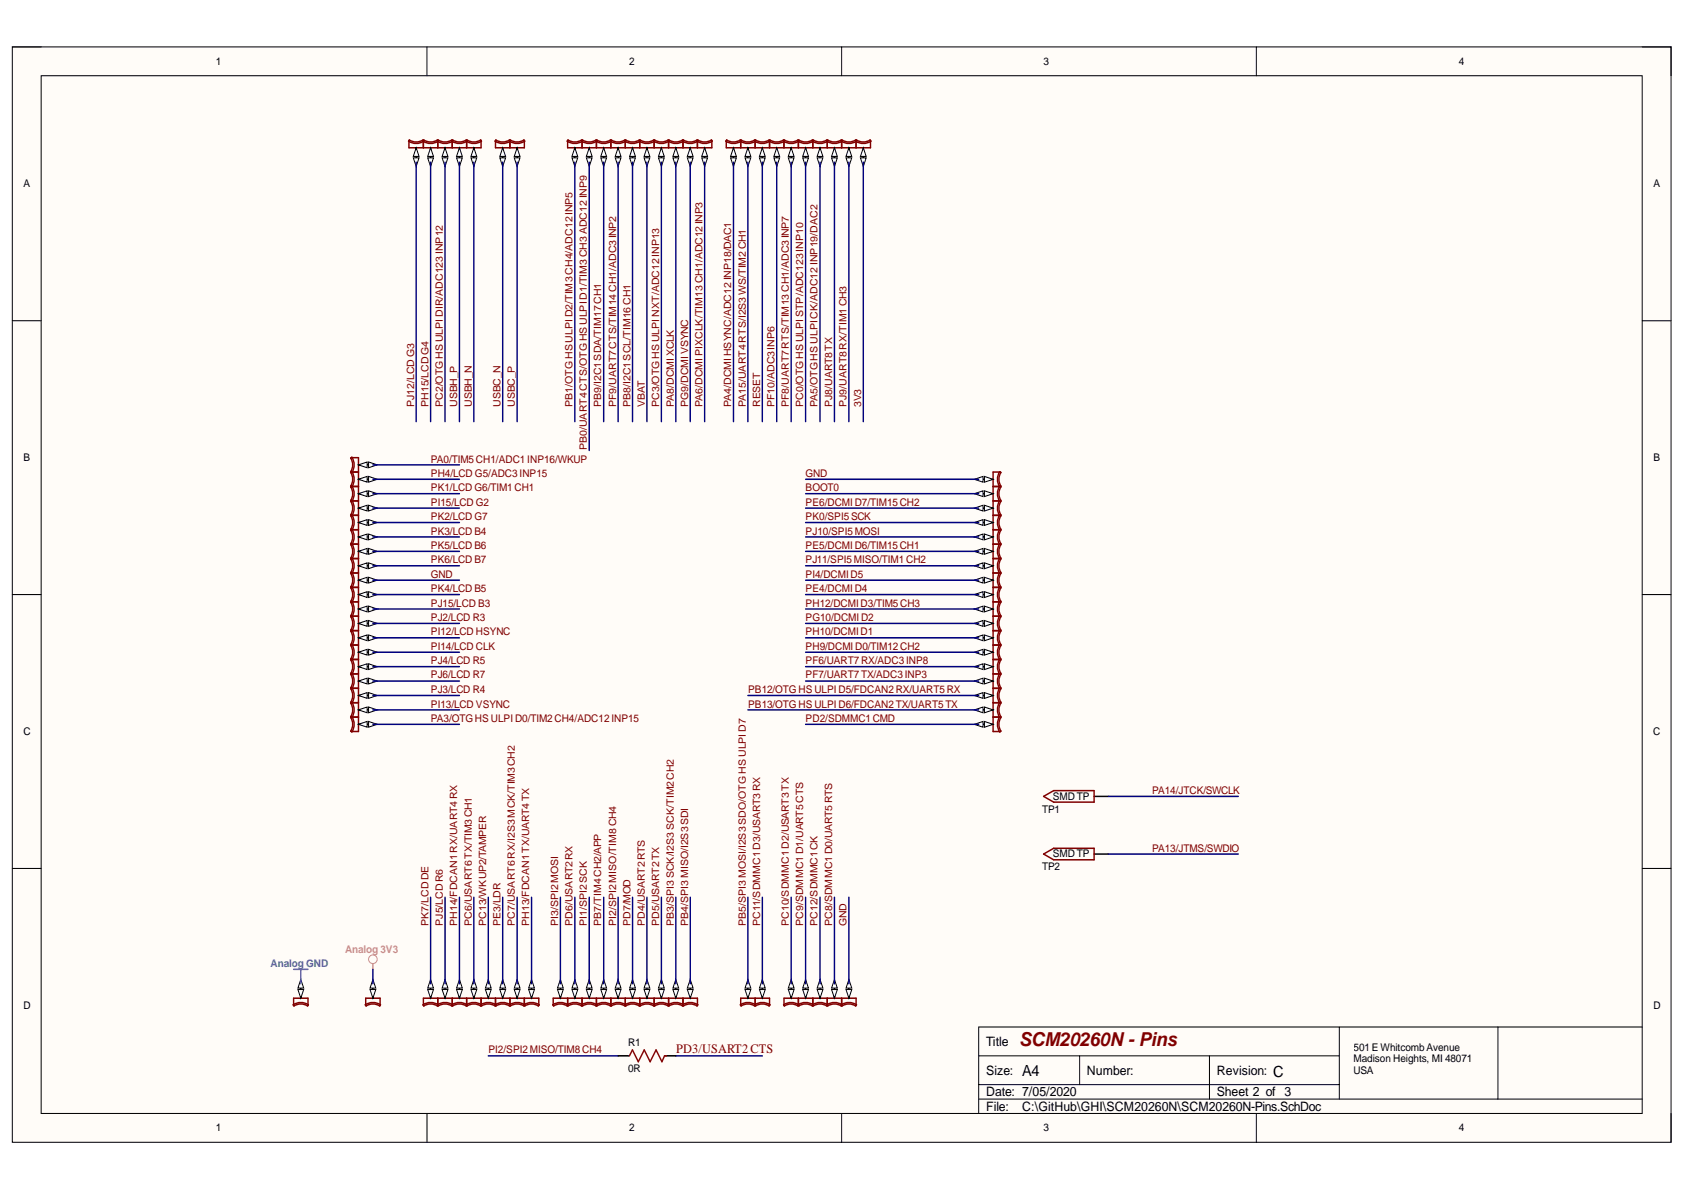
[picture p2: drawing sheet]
<svg xmlns="http://www.w3.org/2000/svg" width="297mm" height="210mm" viewBox="0 0 297 210" stroke-linecap="round" stroke-linejoin="round" font-family="sans-serif">
<defs><g id="words">
<text font-size="3.4" fill="#800000" x="179.7" y="184.3">SCM20260N - Pins</text>
<g font-size="2.7">
<text x="180.2" y="189.6">A4</text>
<text x="224.4" y="189.8">C</text>
</g>
<text font-size="2.3" fill="#800000" x="119.2" y="185.6">PD3/USART2 CTS</text>
<g font-size="2.3">
<text x="173.8" y="184.3">Title</text>
<text x="173.8" y="189.4">Size:</text>
<text x="191.6" y="189.4">Number:</text>
<text x="214.5" y="189.4">Revision:</text>
<text x="173.8" y="193.2">Date: 7/05/2020</text>
<text x="173.8" y="195.7">File:</text>
<text x="180.2" y="195.7">C:\GitHub\GHI\SCM20260N\SCM20260N-Pins.SchDoc</text>
<text x="214.5" y="193.2">Sheet 2 of 3</text>
</g>
<g font-size="1.9">
<text x="38.1" y="11.4">1</text>
<text x="110.9" y="11.4">2</text>
<text x="184" y="11.4">3</text>
<text x="257.1" y="11.4">4</text>
<text x="4.1" y="33">A</text>
<text x="291.5" y="33">A</text>
<text x="4.1" y="81.3">B</text>
<text x="291.5" y="81.3">B</text>
<text x="4.1" y="129.5">C</text>
<text x="291.4" y="129.5">C</text>
<text x="183.7" y="143.2">TP1</text>
<text x="185.6" y="141">SMD TP</text>
<text x="183.7" y="153.4">TP2</text>
<text x="185.6" y="151.1">SMD TP</text>
<text x="4.1" y="177.8">D</text>
<text x="291.5" y="177.8">D</text>
<text x="110.7" y="184.4">R1</text>
<text x="238.6" y="185.2">501E WhitcombAvenue</text>
<text x="110.7" y="189">0R</text>
<text x="238.6" y="187.2">Madison Heights, MI 48071</text>
<text x="238.6" y="189.2">USA</text>
<text x="38.1" y="199.4">1</text>
<text x="110.9" y="199.4">2</text>
<text x="184" y="199.4">3</text>
<text x="257.1" y="199.4">4</text>
</g>
<g font-size="1.9" fill="#800000">
<text x="76" y="81.5">PA0/TIM5CH1/ADC1 INP16/WKUP</text>
<text x="76" y="84.1">PH4/LCD G5/ADC3 INP15</text>
<text x="76" y="86.6">PK1/LCD G6/TIM1CH1</text>
<text x="76" y="89.2">PI15/LCD G2</text>
<text x="142" y="89.2">PE6/DCMID7/TIM15CH2</text>
<text x="142" y="86.6">BOOT0</text>
<text x="142" y="84.1">GND</text>
<text x="76" y="91.7">PK2/LCD G7</text>
<text x="76" y="94.2">PK3/LCD B4</text>
<text x="142" y="94.2">PJ10/SPI5MOSI</text>
<text x="142" y="91.7">PK0/SPI5SCK</text>
<text x="76" y="96.8">PK5/LCD B6</text>
<text x="76" y="99.3">PK6/LCD B7</text>
<text x="76" y="101.8">GND</text>
<text x="142" y="101.8">PI4/DCMID5</text>
<text x="142" y="99.3">PJ11/SPI5MISO/TIM1CH2</text>
<text x="142" y="96.8">PE5/DCMID6/TIM15CH1</text>
<text x="76" y="104.4">PK4/LCD B5</text>
<text x="76" y="106.9">PJ15/LCD B3</text>
<text x="142" y="106.9">PH12/DCMID3/TIM5CH3</text>
<text x="142" y="104.4">PE4/DCMID4</text>
<text x="76" y="109.4">PJ2/LCD R3</text>
<text x="76" y="112">PI12/LCD HSYNC</text>
<text x="142" y="112">PH10/DCMID1</text>
<text x="142" y="109.4">PG10/DCMID2</text>
<text x="76" y="114.5">PI14/LCD CLK</text>
<text x="76" y="117">PJ4/LCD R5</text>
<text x="76" y="119.6">PJ6/LCD R7</text>
<text x="142" y="119.6">PF7/UART7TX/ADC3 INP3</text>
<text x="142" y="117">PF6/UART7RX/ADC3 INP8</text>
<text x="142" y="114.5">PH9/DCMID0/TIM12CH2</text>
<text x="76" y="122.1">PJ3/LCD R4</text>
<text x="76" y="124.7">PI13/LCD VSYNC</text>
<text x="131.9" y="124.7">PB13/OTGHS ULPID6/FDCAN2TX/UART5TX</text>
<text x="131.9" y="122.1">PB12/OTGHS ULPID5/FDCAN2RX/UART5RX</text>
<text x="76" y="127.3">PA3/OTGHS ULPID0/TIM2CH4/ADC12INP15</text>
<text x="142" y="127.3">PD2/SDMMC1CMD</text>
<text x="203.1" y="139.9">PA14/JTCK/SWCLK</text>
<text x="203.1" y="150.1">PA13/JTMS/SWDIO</text>
<text x="86.1" y="185.7">PI2/SPI2MISO/TIM8CH4</text>
</g>
<text font-size="1.9" fill="#e85dac" x="60.8" y="167.9">Analog 3V3</text>
<text font-size="1.9" fill="#009cca" x="47.7" y="170.5">Analog GND</text>
<g font-size="1.8" fill="#800000">
<text x="73" y="71.7" transform="rotate(-90 73 71.7)">PJ12/LCD G3</text>
<text x="75.5" y="71.7" transform="rotate(-90 75.5 71.7)">PH15/LCDG4</text>
<text x="78.1" y="71.7" transform="rotate(-90 78.1 71.7)">PC2/OTG HSULPI DIR/ADC123 INP12</text>
<text x="80.6" y="71.7" transform="rotate(-90 80.6 71.7)">USBH_P</text>
<text x="83.2" y="71.7" transform="rotate(-90 83.2 71.7)">USBH_N</text>
<text x="88.2" y="71.7" transform="rotate(-90 88.2 71.7)">USBC_N</text>
<text x="90.8" y="71.7" transform="rotate(-90 90.8 71.7)">USBC_P</text>
<text x="100.9" y="71.7" transform="rotate(-90 100.9 71.7)">PB1/OTG HSULPI D2/TIM3 CH4/ADC12 INP5</text>
<text x="106" y="71.7" transform="rotate(-90 106 71.7)">PB9/I2C1SDA/TIM17 CH1</text>
<text x="108.6" y="71.7" transform="rotate(-90 108.6 71.7)">PF9/UART7CTS/TIM14 CH1/ADC3 INP2</text>
<text x="111.1" y="71.7" transform="rotate(-90 111.1 71.7)">PB8/I2C1SCL/TIM16 CH1</text>
<text x="113.7" y="71.7" transform="rotate(-90 113.7 71.7)">VBAT</text>
<text x="116.2" y="71.7" transform="rotate(-90 116.2 71.7)">PC3/OTGHS ULPI NXT/ADC12INP13</text>
<text x="118.8" y="71.7" transform="rotate(-90 118.8 71.7)">PA8/DCMIXCLK</text>
<text x="121.3" y="71.7" transform="rotate(-90 121.3 71.7)">PG9/DCMIVSYNC</text>
<text x="123.8" y="71.7" transform="rotate(-90 123.8 71.7)">PA6/DCMIPIXCLK/TIM13 CH1/ADC12 INP3</text>
<text x="128.9" y="71.7" transform="rotate(-90 128.9 71.7)">PA4/DCMIHSYNC/ADC12 INP18/DAC1</text>
<text x="131.5" y="71.7" transform="rotate(-90 131.5 71.7)">PA15/UART4RTS/I2S3 WS/TIM2 CH1</text>
<text x="134" y="71.7" transform="rotate(-90 134 71.7)">RESET</text>
<text x="136.5" y="71.7" transform="rotate(-90 136.5 71.7)">PF10/ADC3INP6</text>
<text x="139.1" y="71.7" transform="rotate(-90 139.1 71.7)">PF8/UART7RTS/TIM13 CH1/ADC3 INP7</text>
<text x="141.6" y="71.7" transform="rotate(-90 141.6 71.7)">PC0/OTGHS ULPISTP/ADC123 INP10</text>
<text x="144.1" y="71.7" transform="rotate(-90 144.1 71.7)">PA5/OTGHS ULPICK/ADC12 INP19/DAC2</text>
<text x="146.7" y="71.7" transform="rotate(-90 146.7 71.7)">PJ8/UART8TX</text>
<text x="149.2" y="71.7" transform="rotate(-90 149.2 71.7)">PJ9/UART8RX/TIM1 CH3</text>
<text x="151.8" y="71.7" transform="rotate(-90 151.8 71.7)">3V3</text>
<text x="103.5" y="79.4" transform="rotate(-90 103.5 79.4)">PB0/UART4CTS/OTG HSULPI D1/TIM3CH3 ADC12 INP9</text>
<text x="75.5" y="163.2" transform="rotate(-90 75.5 163.2)">PK7/LCDDE</text>
<text x="78.1" y="163.2" transform="rotate(-90 78.1 163.2)">PJ5/LCDR6</text>
<text x="80.6" y="163.2" transform="rotate(-90 80.6 163.2)">PH14/FDCAN1RX/UART4 RX</text>
<text x="83.2" y="163.2" transform="rotate(-90 83.2 163.2)">PC6/USART6TX/TIM3 CH1</text>
<text x="85.7" y="163.2" transform="rotate(-90 85.7 163.2)">PC13/WKUP2/TAMPER</text>
<text x="88.2" y="163.2" transform="rotate(-90 88.2 163.2)">PE3/LDR</text>
<text x="90.8" y="163.2" transform="rotate(-90 90.8 163.2)">PC7/USART6RX/I2S3 MCK/TIM3CH2</text>
<text x="93.3" y="163.2" transform="rotate(-90 93.3 163.2)">PH13/FDCAN1TX/UART4 TX</text>
<text x="98.4" y="163.2" transform="rotate(-90 98.4 163.2)">PI3/SPI2MOSI</text>
<text x="100.9" y="163.2" transform="rotate(-90 100.9 163.2)">PD6/USART2RX</text>
<text x="103.5" y="163.2" transform="rotate(-90 103.5 163.2)">PI1/SPI2SCK</text>
<text x="106" y="163.2" transform="rotate(-90 106 163.2)">PB7/TIM4CH2/APP</text>
<text x="108.6" y="163.2" transform="rotate(-90 108.6 163.2)">PI2/SPI2MISO/TIM8 CH4</text>
<text x="111.1" y="163.2" transform="rotate(-90 111.1 163.2)">PD7/MOD</text>
<text x="113.7" y="163.2" transform="rotate(-90 113.7 163.2)">PD4/USART2RTS</text>
<text x="116.2" y="163.2" transform="rotate(-90 116.2 163.2)">PD5/USART2TX</text>
<text x="118.8" y="163.2" transform="rotate(-90 118.8 163.2)">PB3/SPI3SCK/I2S3 SCK/TIM2CH2</text>
<text x="121.3" y="163.2" transform="rotate(-90 121.3 163.2)">PB4/SPI3MISO/I2S3 SDI</text>
<text x="131.5" y="163.2" transform="rotate(-90 131.5 163.2)">PB5/SPI3MOSI/I2S3 SDO/OTG HS ULPI D7</text>
<text x="134" y="163.2" transform="rotate(-90 134 163.2)">PC11/SDMMC1D3/USART3 RX</text>
<text x="139.1" y="163.2" transform="rotate(-90 139.1 163.2)">PC10/SDMMC1D2/USART3 TX</text>
<text x="141.6" y="163.2" transform="rotate(-90 141.6 163.2)">PC9/SDMMC1D1/UART5 CTS</text>
<text x="144.1" y="163.2" transform="rotate(-90 144.1 163.2)">PC12/SDMMC1CK</text>
<text x="146.7" y="163.2" transform="rotate(-90 146.7 163.2)">PC8/SDMMC1D0/UART5 RTS</text>
<text x="149.2" y="163.2" transform="rotate(-90 149.2 163.2)">GND</text>
</g>
</g></defs>
<path d="M2.2 8.3h292.4v193h-292.4z" fill-rule="evenodd" fill="#fffcf8"/>
<path d="M2.2 8.3h292.4v193h-292.4z" fill="none" stroke="#000" stroke-width=".18"/>
<path d="M7.3 13.3h282.2v182.9h-282.2z" fill-rule="evenodd" fill="#fffcf8"/>
<g fill="none" stroke="#000" stroke-width=".18">
<path d="M2.2 8.3h5.1M7.3 13.3h282.2v182.9h-282.2zM75.3 8.3v5M148.4 8.3v5M221.5 8.3v5M289.5 8.3h5.1v5M2.2 56.5h5.1M289.5 56.5h5.1M2.2 104.8h5.1M289.5 104.8h5.1M2.2 153.1h5.1M289.5 153.1h5.1"/>
<path d="M75.3 196.2v5.1M148.4 196.2v5.1M172.5 186.1h63.6M172.5 193.7h117M172.5 191.2h63.6M190.3 186.1v5.1M213.2 186.1v7.6M221.5 196.2v5.1M236.1 181v12.7M264.1 181v12.7M289.5 181h-117v15.2M294.6 196.2v5.1"/>
</g>
<path d="M51.7 177.1a2.43 2.43 0 0 1 2.7 0l-.2 .2a2.16 2.16 0 0 0-2.4 0zM51.8 177.2v-1.3h2.5v1.3" fill="none" stroke="#800000" stroke-width=".26"/>
<path d="M53 173.4v2.5" fill="none" stroke="#000" stroke-width=".26"/>
<path d="M52.5 174.4h1l-.5 1.5z" fill="#f8fcff"/>
<path d="M52.5 174.4h1l-.5 1.5z" fill="none" stroke="#000" stroke-width=".18"/>
<path d="M53 172.6l.5 1.5h-1z" fill="#f8fcff"/>
<path d="M53 172.6l.5 1.5h-1z" fill="none" stroke="#000" stroke-width=".18"/>
<path d="M64.4 177.1a2.43 2.43 0 0 1 2.7 0l-.2 .2a2.16 2.16 0 0 0-2.4 0zM64.5 177.2v-1.3h2.5v1.3" fill="none" stroke="#800000" stroke-width=".26"/>
<path d="M65.7 173.4v2.5" fill="none" stroke="#000" stroke-width=".26"/>
<path d="M65.2 174.4h1l-.5 1.5z" fill="#f8fcff"/>
<path d="M65.2 174.4h1l-.5 1.5z" fill="none" stroke="#000" stroke-width=".18"/>
<path d="M65.7 172.6l.5 1.5h-1z" fill="#f8fcff"/>
<path d="M65.7 172.6l.5 1.5h-1z" fill="none" stroke="#000" stroke-width=".18"/>
<path d="M74.6 177.1a2.43 2.43 0 0 1 2.7 0l-.2 .2a2.18 2.18 0 0 0-2.4 0zM74.6 177.2v-1.3h2.6v1.3" fill="none" stroke="#800000" stroke-width=".26"/>
<path d="M75.9 173.4v2.5" fill="none" stroke="#000" stroke-width=".26"/>
<path d="M75.4 174.4h1l-.5 1.5z" fill="#f8fcff"/>
<path d="M75.4 174.4h1l-.5 1.5z" fill="none" stroke="#000" stroke-width=".18"/>
<path d="M75.9 172.6l.5 1.5h-1z" fill="#f8fcff"/>
<path d="M75.9 172.6l.5 1.5h-1z" fill="none" stroke="#000" stroke-width=".18"/>
<path d="M77.1 177.1a2.42 2.42 0 0 1 2.7 0l-.1 .2a2.16 2.16 0 0 0-2.4 0zM77.2 177.2v-1.3h2.5v1.3" fill="none" stroke="#800000" stroke-width=".26"/>
<path d="M78.5 173.4v2.5" fill="none" stroke="#000" stroke-width=".26"/>
<path d="M77.9 174.4h1.1l-.5 1.5z" fill="#f8fcff"/>
<path d="M77.9 174.4h1.1l-.5 1.5z" fill="none" stroke="#000" stroke-width=".18"/>
<path d="M78.5 172.6l.5 1.5h-1.1z" fill="#f8fcff"/>
<path d="M78.5 172.6l.5 1.5h-1.1z" fill="none" stroke="#000" stroke-width=".18"/>
<path d="M79.7 177.1a2.43 2.43 0 0 1 2.6 0l-.1 .2a2.18 2.18 0 0 0-2.4 0zM79.7 177.2v-1.3h2.6v1.3" fill="none" stroke="#800000" stroke-width=".26"/>
<path d="M81 173.4v2.5" fill="none" stroke="#000" stroke-width=".26"/>
<path d="M80.5 174.4h1l-.5 1.5z" fill="#f8fcff"/>
<path d="M80.5 174.4h1l-.5 1.5z" fill="none" stroke="#000" stroke-width=".18"/>
<path d="M81 172.6l.5 1.5h-1z" fill="#f8fcff"/>
<path d="M81 172.6l.5 1.5h-1z" fill="none" stroke="#000" stroke-width=".18"/>
<path d="M82.2 177.1a2.42 2.42 0 0 1 2.7 0l-.2 .2a2.16 2.16 0 0 0-2.4 0zM82.3 177.2v-1.3h2.5v1.3" fill="none" stroke="#800000" stroke-width=".26"/>
<path d="M83.5 173.4v2.5" fill="none" stroke="#000" stroke-width=".26"/>
<path d="M83 174.4h1l-.5 1.5z" fill="#f8fcff"/>
<path d="M83 174.4h1l-.5 1.5z" fill="none" stroke="#000" stroke-width=".18"/>
<path d="M83.5 172.6l.5 1.5h-1z" fill="#f8fcff"/>
<path d="M83.5 172.6l.5 1.5h-1z" fill="none" stroke="#000" stroke-width=".18"/>
<path d="M84.7 177.1a2.43 2.43 0 0 1 2.7 0l-.1 .2a2.18 2.18 0 0 0-2.4 0zM84.8 177.2v-1.3h2.5v1.3" fill="none" stroke="#800000" stroke-width=".26"/>
<path d="M86.1 173.4v2.5" fill="none" stroke="#000" stroke-width=".26"/>
<path d="M85.6 174.4h1l-.5 1.5z" fill="#f8fcff"/>
<path d="M85.6 174.4h1l-.5 1.5z" fill="none" stroke="#000" stroke-width=".18"/>
<path d="M86.1 172.6l.5 1.5h-1z" fill="#f8fcff"/>
<path d="M86.1 172.6l.5 1.5h-1z" fill="none" stroke="#000" stroke-width=".18"/>
<path d="M87.3 177.1a2.42 2.42 0 0 1 2.7 0l-.2 .2a2.16 2.16 0 0 0-2.4 0zM87.3 177.2v-1.3h2.6v1.3" fill="none" stroke="#800000" stroke-width=".26"/>
<path d="M88.6 173.4v2.5" fill="none" stroke="#000" stroke-width=".26"/>
<path d="M88.1 174.4h1l-.5 1.5z" fill="#f8fcff"/>
<path d="M88.1 174.4h1l-.5 1.5z" fill="none" stroke="#000" stroke-width=".18"/>
<path d="M88.6 172.6l.5 1.5h-1z" fill="#f8fcff"/>
<path d="M88.6 172.6l.5 1.5h-1z" fill="none" stroke="#000" stroke-width=".18"/>
<path d="M89.8 177.1a2.43 2.43 0 0 1 2.7 0l-.1 .2a2.16 2.16 0 0 0-2.4 0zM89.9 177.2v-1.3h2.5v1.3" fill="none" stroke="#800000" stroke-width=".26"/>
<path d="M91.2 173.4v2.5" fill="none" stroke="#000" stroke-width=".26"/>
<path d="M90.7 174.4h1l-.5 1.5z" fill="#f8fcff"/>
<path d="M90.7 174.4h1l-.5 1.5z" fill="none" stroke="#000" stroke-width=".18"/>
<path d="M91.2 172.6l.5 1.5h-1z" fill="#f8fcff"/>
<path d="M91.2 172.6l.5 1.5h-1z" fill="none" stroke="#000" stroke-width=".18"/>
<path d="M92.4 177.1a2.43 2.43 0 0 1 2.6 0l-.1 .2a2.16 2.16 0 0 0-2.4 0zM92.4 177.2v-1.3h2.6v1.3" fill="none" stroke="#800000" stroke-width=".26"/>
<path d="M93.7 173.4v2.5" fill="none" stroke="#000" stroke-width=".26"/>
<path d="M93.2 174.4h1l-.5 1.5z" fill="#f8fcff"/>
<path d="M93.2 174.4h1l-.5 1.5z" fill="none" stroke="#000" stroke-width=".18"/>
<path d="M93.7 172.6l.5 1.5h-1z" fill="#f8fcff"/>
<path d="M93.7 172.6l.5 1.5h-1z" fill="none" stroke="#000" stroke-width=".18"/>
<path d="M97.4 177.1a2.43 2.43 0 0 1 2.7 0l-.1 .2a2.16 2.16 0 0 0-2.4 0zM97.5 177.2v-1.3h2.6v1.3" fill="none" stroke="#800000" stroke-width=".26"/>
<path d="M98.8 173.4v2.5" fill="none" stroke="#000" stroke-width=".26"/>
<path d="M98.3 174.4h1l-.5 1.5z" fill="#f8fcff"/>
<path d="M98.3 174.4h1l-.5 1.5z" fill="none" stroke="#000" stroke-width=".18"/>
<path d="M98.8 172.6l.5 1.5h-1z" fill="#f8fcff"/>
<path d="M98.8 172.6l.5 1.5h-1z" fill="none" stroke="#000" stroke-width=".18"/>
<path d="M100 177.1a2.43 2.43 0 0 1 2.7 0l-.2 .2a2.16 2.16 0 0 0-2.4 0zM100.1 177.2v-1.3h2.5v1.3" fill="none" stroke="#800000" stroke-width=".26"/>
<path d="M101.3 173.4v2.5" fill="none" stroke="#000" stroke-width=".26"/>
<path d="M100.8 174.4h1l-.5 1.5z" fill="#f8fcff"/>
<path d="M100.8 174.4h1l-.5 1.5z" fill="none" stroke="#000" stroke-width=".18"/>
<path d="M101.3 172.6l.5 1.5h-1z" fill="#f8fcff"/>
<path d="M101.3 172.6l.5 1.5h-1z" fill="none" stroke="#000" stroke-width=".18"/>
<path d="M102.5 177.1a2.43 2.43 0 0 1 2.7 0l-.1 .2a2.16 2.16 0 0 0-2.4 0zM102.6 177.2v-1.3h2.5v1.3" fill="none" stroke="#800000" stroke-width=".26"/>
<path d="M103.9 173.4v2.5" fill="none" stroke="#000" stroke-width=".26"/>
<path d="M103.4 174.4h1l-.5 1.5z" fill="#f8fcff"/>
<path d="M103.4 174.4h1l-.5 1.5z" fill="none" stroke="#000" stroke-width=".18"/>
<path d="M103.9 172.6l.5 1.5h-1z" fill="#f8fcff"/>
<path d="M103.9 172.6l.5 1.5h-1z" fill="none" stroke="#000" stroke-width=".18"/>
<path d="M105.1 177.1a2.43 2.43 0 0 1 2.7 0l-.2 .2a2.16 2.16 0 0 0-2.4 0zM105.1 177.2v-1.3h2.6v1.3" fill="none" stroke="#800000" stroke-width=".26"/>
<path d="M106.4 173.4v2.5" fill="none" stroke="#000" stroke-width=".26"/>
<path d="M105.9 174.4h1l-.5 1.5z" fill="#f8fcff"/>
<path d="M105.9 174.4h1l-.5 1.5z" fill="none" stroke="#000" stroke-width=".18"/>
<path d="M106.4 172.6l.5 1.5h-1z" fill="#f8fcff"/>
<path d="M106.4 172.6l.5 1.5h-1z" fill="none" stroke="#000" stroke-width=".18"/>
<path d="M107.6 177.1a2.43 2.43 0 0 1 2.7 0l-.1 .2a2.16 2.16 0 0 0-2.4 0zM107.7 177.2v-1.3h2.5v1.3" fill="none" stroke="#800000" stroke-width=".26"/>
<path d="M109 173.4v2.5" fill="none" stroke="#000" stroke-width=".26"/>
<path d="M108.5 174.4h1l-.5 1.5z" fill="#f8fcff"/>
<path d="M108.5 174.4h1l-.5 1.5z" fill="none" stroke="#000" stroke-width=".18"/>
<path d="M109 172.6l.5 1.5h-1z" fill="#f8fcff"/>
<path d="M109 172.6l.5 1.5h-1z" fill="none" stroke="#000" stroke-width=".18"/>
<path d="M110.2 177.1a2.43 2.43 0 0 1 2.7 0l-.2 .2a2.16 2.16 0 0 0-2.4 0zM110.2 177.2v-1.3h2.6v1.3" fill="none" stroke="#800000" stroke-width=".26"/>
<path d="M111.5 173.4v2.5" fill="none" stroke="#000" stroke-width=".26"/>
<path d="M111 174.4h1l-.5 1.5z" fill="#f8fcff"/>
<path d="M111 174.4h1l-.5 1.5z" fill="none" stroke="#000" stroke-width=".18"/>
<path d="M111.5 172.6l.5 1.5h-1z" fill="#f8fcff"/>
<path d="M111.5 172.6l.5 1.5h-1z" fill="none" stroke="#000" stroke-width=".18"/>
<path d="M112.7 177.1a2.43 2.43 0 0 1 2.7 0l-.1 .2a2.16 2.16 0 0 0-2.4 0zM112.8 177.2v-1.3h2.5v1.3" fill="none" stroke="#800000" stroke-width=".26"/>
<path d="M114 173.4v2.5" fill="none" stroke="#000" stroke-width=".26"/>
<path d="M113.5 174.4h1.1l-.6 1.5z" fill="#f8fcff"/>
<path d="M113.5 174.4h1.1l-.6 1.5z" fill="none" stroke="#000" stroke-width=".18"/>
<path d="M114 172.6l.6 1.5h-1.1z" fill="#f8fcff"/>
<path d="M114 172.6l.6 1.5h-1.1z" fill="none" stroke="#000" stroke-width=".18"/>
<path d="M115.3 177.1a2.42 2.42 0 0 1 2.6 0l-.1 .2a2.16 2.16 0 0 0-2.4 0zM115.3 177.2v-1.3h2.6v1.3" fill="none" stroke="#800000" stroke-width=".26"/>
<path d="M116.6 173.4v2.5" fill="none" stroke="#000" stroke-width=".26"/>
<path d="M116.1 174.4h1l-.5 1.5z" fill="#f8fcff"/>
<path d="M116.1 174.4h1l-.5 1.5z" fill="none" stroke="#000" stroke-width=".18"/>
<path d="M116.6 172.6l.5 1.5h-1z" fill="#f8fcff"/>
<path d="M116.6 172.6l.5 1.5h-1z" fill="none" stroke="#000" stroke-width=".18"/>
<path d="M117.8 177.1a2.43 2.43 0 0 1 2.7 0l-.2 .2a2.18 2.18 0 0 0-2.4 0zM117.9 177.2v-1.3h2.5v1.3" fill="none" stroke="#800000" stroke-width=".26"/>
<path d="M119.1 173.4v2.5" fill="none" stroke="#000" stroke-width=".26"/>
<path d="M118.6 174.4h1l-.5 1.5z" fill="#f8fcff"/>
<path d="M118.6 174.4h1l-.5 1.5z" fill="none" stroke="#000" stroke-width=".18"/>
<path d="M119.1 172.6l.5 1.5h-1z" fill="#f8fcff"/>
<path d="M119.1 172.6l.5 1.5h-1z" fill="none" stroke="#000" stroke-width=".18"/>
<path d="M120.3 177.1a2.42 2.42 0 0 1 2.7 0l-.1 .2a2.16 2.16 0 0 0-2.4 0zM120.4 177.2v-1.3h2.5v1.3" fill="none" stroke="#800000" stroke-width=".26"/>
<path d="M121.7 173.4v2.5" fill="none" stroke="#000" stroke-width=".26"/>
<path d="M121.2 174.4h1l-.5 1.5z" fill="#f8fcff"/>
<path d="M121.2 174.4h1l-.5 1.5z" fill="none" stroke="#000" stroke-width=".18"/>
<path d="M121.7 172.6l.5 1.5h-1z" fill="#f8fcff"/>
<path d="M121.7 172.6l.5 1.5h-1z" fill="none" stroke="#000" stroke-width=".18"/>
<path d="M130.5 177.1a2.42 2.42 0 0 1 2.7 0l-.2 .2a2.16 2.16 0 0 0-2.4 0zM130.6 177.2v-1.3h2.5v1.3" fill="none" stroke="#800000" stroke-width=".26"/>
<path d="M131.8 173.4v2.5" fill="none" stroke="#000" stroke-width=".26"/>
<path d="M131.3 174.4h1.1l-.6 1.5z" fill="#f8fcff"/>
<path d="M131.3 174.4h1.1l-.6 1.5z" fill="none" stroke="#000" stroke-width=".18"/>
<path d="M131.8 172.6l.6 1.5h-1.1z" fill="#f8fcff"/>
<path d="M131.8 172.6l.6 1.5h-1.1z" fill="none" stroke="#000" stroke-width=".18"/>
<path d="M133 177.1a2.43 2.43 0 0 1 2.7 0l-.1 .2a2.16 2.16 0 0 0-2.4 0zM133.1 177.2v-1.3h2.6v1.3" fill="none" stroke="#800000" stroke-width=".26"/>
<path d="M134.4 173.4v2.5" fill="none" stroke="#000" stroke-width=".26"/>
<path d="M133.9 174.4h1l-.5 1.5z" fill="#f8fcff"/>
<path d="M133.9 174.4h1l-.5 1.5z" fill="none" stroke="#000" stroke-width=".18"/>
<path d="M134.4 172.6l.5 1.5h-1z" fill="#f8fcff"/>
<path d="M134.4 172.6l.5 1.5h-1z" fill="none" stroke="#000" stroke-width=".18"/>
<path d="M138.1 177.1a2.43 2.43 0 0 1 2.7 0l-.1 .2a2.16 2.16 0 0 0-2.4 0zM138.2 177.2v-1.3h2.5v1.3" fill="none" stroke="#800000" stroke-width=".26"/>
<path d="M139.5 173.4v2.5" fill="none" stroke="#000" stroke-width=".26"/>
<path d="M139 174.4h1l-.5 1.5z" fill="#f8fcff"/>
<path d="M139 174.4h1l-.5 1.5z" fill="none" stroke="#000" stroke-width=".18"/>
<path d="M139.5 172.6l.5 1.5h-1z" fill="#f8fcff"/>
<path d="M139.5 172.6l.5 1.5h-1z" fill="none" stroke="#000" stroke-width=".18"/>
<path d="M140.7 177.1a2.43 2.43 0 0 1 2.7 0l-.2 .2a2.16 2.16 0 0 0-2.4 0zM140.7 177.2v-1.3h2.6v1.3" fill="none" stroke="#800000" stroke-width=".26"/>
<path d="M142 173.4v2.5" fill="none" stroke="#000" stroke-width=".26"/>
<path d="M141.5 174.4h1l-.5 1.5z" fill="#f8fcff"/>
<path d="M141.5 174.4h1l-.5 1.5z" fill="none" stroke="#000" stroke-width=".18"/>
<path d="M142 172.6l.5 1.5h-1z" fill="#f8fcff"/>
<path d="M142 172.6l.5 1.5h-1z" fill="none" stroke="#000" stroke-width=".18"/>
<path d="M143.2 177.1a2.43 2.43 0 0 1 2.7 0l-.1 .2a2.16 2.16 0 0 0-2.4 0zM143.3 177.2v-1.3h2.5v1.3" fill="none" stroke="#800000" stroke-width=".26"/>
<path d="M144.6 173.4v2.5" fill="none" stroke="#000" stroke-width=".26"/>
<path d="M144.1 174.4h1l-.5 1.5z" fill="#f8fcff"/>
<path d="M144.1 174.4h1l-.5 1.5z" fill="none" stroke="#000" stroke-width=".18"/>
<path d="M144.6 172.6l.5 1.5h-1z" fill="#f8fcff"/>
<path d="M144.6 172.6l.5 1.5h-1z" fill="none" stroke="#000" stroke-width=".18"/>
<path d="M145.8 177.1a2.43 2.43 0 0 1 2.6 0l-.1 .2a2.16 2.16 0 0 0-2.4 0zM145.8 177.2v-1.3h2.6v1.3" fill="none" stroke="#800000" stroke-width=".26"/>
<path d="M147.1 173.4v2.5" fill="none" stroke="#000" stroke-width=".26"/>
<path d="M146.6 174.4h1l-.5 1.5z" fill="#f8fcff"/>
<path d="M146.6 174.4h1l-.5 1.5z" fill="none" stroke="#000" stroke-width=".18"/>
<path d="M147.1 172.6l.5 1.5h-1z" fill="#f8fcff"/>
<path d="M147.1 172.6l.5 1.5h-1z" fill="none" stroke="#000" stroke-width=".18"/>
<path d="M148.3 177.1a2.43 2.43 0 0 1 2.7 0l-.2 .2a2.16 2.16 0 0 0-2.4 0zM148.4 177.2v-1.3h2.5v1.3" fill="none" stroke="#800000" stroke-width=".26"/>
<path d="M149.6 173.4v2.5" fill="none" stroke="#000" stroke-width=".26"/>
<path d="M149.1 174.4h1.1l-.6 1.5z" fill="#f8fcff"/>
<path d="M149.1 174.4h1.1l-.6 1.5z" fill="none" stroke="#000" stroke-width=".18"/>
<path d="M149.6 172.6l.6 1.5h-1.1z" fill="#f8fcff"/>
<path d="M149.6 172.6l.6 1.5h-1.1z" fill="none" stroke="#000" stroke-width=".18"/>
<path d="M176.2 126.3l.3 .2a2.15 2.15 0 0 0 0 2.4l-.3 .1a2.39 2.39 0 0 1 0-2.7zM176.3 126.4h-1.2v2.5h1.2" fill="none" stroke="#800000" stroke-width=".26"/>
<path d="M172.5 127.7h2.6" fill="none" stroke="#000" stroke-width=".26"/>
<path d="M173.5 127.2l1.6 .5-1.6 .5z" fill="#f8fcff"/>
<path d="M173.5 127.2l1.6 .5-1.6 .5z" fill="none" stroke="#000" stroke-width=".18"/>
<path d="M171.8 127.7l1.5-.5v1z" fill="#f8fcff"/>
<path d="M171.8 127.7l1.5-.5v1z" fill="none" stroke="#000" stroke-width=".18"/>
<path d="M176.2 123.8l.3 .1a2.15 2.15 0 0 0 0 2.4l-.3 .2a2.39 2.39 0 0 1 0-2.7zM176.3 123.8h-1.2v2.6h1.2" fill="none" stroke="#800000" stroke-width=".26"/>
<path d="M172.5 125.1h2.6" fill="none" stroke="#000" stroke-width=".26"/>
<path d="M173.5 124.6l1.6 .5-1.6 .5z" fill="#f8fcff"/>
<path d="M173.5 124.6l1.6 .5-1.6 .5z" fill="none" stroke="#000" stroke-width=".18"/>
<path d="M171.8 125.1l1.5-.5v1z" fill="#f8fcff"/>
<path d="M171.8 125.1l1.5-.5v1z" fill="none" stroke="#000" stroke-width=".18"/>
<path d="M176.2 121.2l.3 .2a2.15 2.15 0 0 0 0 2.4l-.3 .1a2.39 2.39 0 0 1 0-2.7zM176.3 121.3h-1.2v2.5h1.2" fill="none" stroke="#800000" stroke-width=".26"/>
<path d="M172.5 122.6h2.6" fill="none" stroke="#000" stroke-width=".26"/>
<path d="M173.5 122.1l1.6 .5-1.6 .5z" fill="#f8fcff"/>
<path d="M173.5 122.1l1.6 .5-1.6 .5z" fill="none" stroke="#000" stroke-width=".18"/>
<path d="M171.8 122.6l1.5-.5v1z" fill="#f8fcff"/>
<path d="M171.8 122.6l1.5-.5v1z" fill="none" stroke="#000" stroke-width=".18"/>
<path d="M176.2 118.7l.3 .1a2.15 2.15 0 0 0 0 2.4l-.3 .2a2.39 2.39 0 0 1 0-2.7zM176.3 118.8h-1.2v2.5h1.2" fill="none" stroke="#800000" stroke-width=".26"/>
<path d="M172.5 120h2.6" fill="none" stroke="#000" stroke-width=".26"/>
<path d="M173.5 119.5l1.6 .5-1.6 .5z" fill="#f8fcff"/>
<path d="M173.5 119.5l1.6 .5-1.6 .5z" fill="none" stroke="#000" stroke-width=".18"/>
<path d="M171.8 120l1.5-.5v1z" fill="#f8fcff"/>
<path d="M171.8 120l1.5-.5v1z" fill="none" stroke="#000" stroke-width=".18"/>
<path d="M176.2 116.2l.3 .1a2.15 2.15 0 0 0 0 2.4l-.3 .1a2.39 2.39 0 0 1 0-2.6zM176.3 116.2h-1.2v2.6h1.2" fill="none" stroke="#800000" stroke-width=".26"/>
<path d="M172.5 117.5h2.6" fill="none" stroke="#000" stroke-width=".26"/>
<path d="M173.5 117l1.6 .5-1.6 .5z" fill="#f8fcff"/>
<path d="M173.5 117l1.6 .5-1.6 .5z" fill="none" stroke="#000" stroke-width=".18"/>
<path d="M171.8 117.5l1.5-.5v1z" fill="#f8fcff"/>
<path d="M171.8 117.5l1.5-.5v1z" fill="none" stroke="#000" stroke-width=".18"/>
<path d="M176.2 113.6l.3 .2a2.15 2.15 0 0 0 0 2.4l-.3 .1a2.39 2.39 0 0 1 0-2.7zM176.3 113.7h-1.2v2.5h1.2" fill="none" stroke="#800000" stroke-width=".26"/>
<path d="M172.5 115h2.6" fill="none" stroke="#000" stroke-width=".26"/>
<path d="M173.5 114.4l1.6 .6-1.6 .5z" fill="#f8fcff"/>
<path d="M173.5 114.4l1.6 .6-1.6 .5z" fill="none" stroke="#000" stroke-width=".18"/>
<path d="M171.8 115l1.5-.6v1.1z" fill="#f8fcff"/>
<path d="M171.8 115l1.5-.6v1.1z" fill="none" stroke="#000" stroke-width=".18"/>
<path d="M176.2 111.1l.3 .1a2.15 2.15 0 0 0 0 2.4l-.3 .2a2.39 2.39 0 0 1 0-2.7zM176.3 111.1h-1.2v2.6h1.2" fill="none" stroke="#800000" stroke-width=".26"/>
<path d="M172.5 112.4h2.6" fill="none" stroke="#000" stroke-width=".26"/>
<path d="M173.5 111.9l1.6 .5-1.6 .5z" fill="#f8fcff"/>
<path d="M173.5 111.9l1.6 .5-1.6 .5z" fill="none" stroke="#000" stroke-width=".18"/>
<path d="M171.8 112.4l1.5-.5v1z" fill="#f8fcff"/>
<path d="M171.8 112.4l1.5-.5v1z" fill="none" stroke="#000" stroke-width=".18"/>
<path d="M176.2 108.5l.3 .2a2.15 2.15 0 0 0 0 2.4l-.3 .1a2.37 2.37 0 0 1 0-2.7zM176.3 108.6h-1.2v2.5h1.2" fill="none" stroke="#800000" stroke-width=".26"/>
<path d="M172.5 109.9h2.6" fill="none" stroke="#000" stroke-width=".26"/>
<path d="M173.5 109.4l1.6 .5-1.6 .5z" fill="#f8fcff"/>
<path d="M173.5 109.4l1.6 .5-1.6 .5z" fill="none" stroke="#000" stroke-width=".18"/>
<path d="M171.8 109.9l1.5-.5v1z" fill="#f8fcff"/>
<path d="M171.8 109.9l1.5-.5v1z" fill="none" stroke="#000" stroke-width=".18"/>
<path d="M176.2 106l.3 .1a2.17 2.17 0 0 0 0 2.4l-.3 .2a2.39 2.39 0 0 1 0-2.7zM176.3 106.1h-1.2v2.5h1.2" fill="none" stroke="#800000" stroke-width=".26"/>
<path d="M172.5 107.3h2.6" fill="none" stroke="#000" stroke-width=".26"/>
<path d="M173.5 106.8l1.6 .5-1.6 .5z" fill="#f8fcff"/>
<path d="M173.5 106.8l1.6 .5-1.6 .5z" fill="none" stroke="#000" stroke-width=".18"/>
<path d="M171.8 107.3l1.5-.5v1z" fill="#f8fcff"/>
<path d="M171.8 107.3l1.5-.5v1z" fill="none" stroke="#000" stroke-width=".18"/>
<path d="M176.2 103.5l.3 .1a2.15 2.15 0 0 0 0 2.4l-.3 .1a2.37 2.37 0 0 1 0-2.6zM176.3 103.5h-1.2v2.6h1.2" fill="none" stroke="#800000" stroke-width=".26"/>
<path d="M172.5 104.8h2.6" fill="none" stroke="#000" stroke-width=".26"/>
<path d="M173.5 104.3l1.6 .5-1.6 .5z" fill="#f8fcff"/>
<path d="M173.5 104.3l1.6 .5-1.6 .5z" fill="none" stroke="#000" stroke-width=".18"/>
<path d="M171.8 104.8l1.5-.5v1z" fill="#f8fcff"/>
<path d="M171.8 104.8l1.5-.5v1z" fill="none" stroke="#000" stroke-width=".18"/>
<path d="M176.2 100.9l.3 .1a2.17 2.17 0 0 0 0 2.5l-.3 .1a2.39 2.39 0 0 1 0-2.7zM176.3 101h-1.2v2.5h1.2" fill="none" stroke="#800000" stroke-width=".26"/>
<path d="M172.5 102.3h2.6" fill="none" stroke="#000" stroke-width=".26"/>
<path d="M173.5 101.7l1.6 .6-1.6 .5z" fill="#f8fcff"/>
<path d="M173.5 101.7l1.6 .6-1.6 .5z" fill="none" stroke="#000" stroke-width=".18"/>
<path d="M171.8 102.3l1.5-.6v1.1z" fill="#f8fcff"/>
<path d="M171.8 102.3l1.5-.6v1.1z" fill="none" stroke="#000" stroke-width=".18"/>
<path d="M176.2 98.4l.3 .1a2.15 2.15 0 0 0 0 2.4l-.3 .1a2.37 2.37 0 0 1 0-2.6zM176.3 98.4h-1.2v2.6h1.2" fill="none" stroke="#800000" stroke-width=".26"/>
<path d="M172.5 99.7h2.6" fill="none" stroke="#000" stroke-width=".26"/>
<path d="M173.5 99.2l1.6 .5-1.6 .5z" fill="#f8fcff"/>
<path d="M173.5 99.2l1.6 .5-1.6 .5z" fill="none" stroke="#000" stroke-width=".18"/>
<path d="M171.8 99.7l1.5-.5v1z" fill="#f8fcff"/>
<path d="M171.8 99.7l1.5-.5v1z" fill="none" stroke="#000" stroke-width=".18"/>
<path d="M176.2 95.8l.3 .2a2.17 2.17 0 0 0 0 2.4l-.3 .1a2.39 2.39 0 0 1 0-2.7zM176.3 95.9h-1.2v2.5h1.2" fill="none" stroke="#800000" stroke-width=".26"/>
<path d="M172.5 97.2h2.6" fill="none" stroke="#000" stroke-width=".26"/>
<path d="M173.5 96.7l1.6 .5-1.6 .5z" fill="#f8fcff"/>
<path d="M173.5 96.7l1.6 .5-1.6 .5z" fill="none" stroke="#000" stroke-width=".18"/>
<path d="M171.8 97.2l1.5-.5v1z" fill="#f8fcff"/>
<path d="M171.8 97.2l1.5-.5v1z" fill="none" stroke="#000" stroke-width=".18"/>
<path d="M176.2 93.3l.3 .1a2.15 2.15 0 0 0 0 2.4l-.3 .2a2.37 2.37 0 0 1 0-2.7zM176.3 93.4h-1.2v2.5h1.2" fill="none" stroke="#800000" stroke-width=".26"/>
<path d="M172.5 94.6h2.6" fill="none" stroke="#000" stroke-width=".26"/>
<path d="M173.5 94.1l1.6 .5-1.6 .5z" fill="#f8fcff"/>
<path d="M173.5 94.1l1.6 .5-1.6 .5z" fill="none" stroke="#000" stroke-width=".18"/>
<path d="M171.8 94.6l1.5-.5v1z" fill="#f8fcff"/>
<path d="M171.8 94.6l1.5-.5v1z" fill="none" stroke="#000" stroke-width=".18"/>
<path d="M176.2 90.7l.3 .2a2.15 2.15 0 0 0 0 2.4l-.3 .1a2.39 2.39 0 0 1 0-2.7zM176.3 90.8h-1.2v2.6h1.2" fill="none" stroke="#800000" stroke-width=".26"/>
<path d="M172.5 92.1h2.6" fill="none" stroke="#000" stroke-width=".26"/>
<path d="M173.5 91.6l1.6 .5-1.6 .5z" fill="#f8fcff"/>
<path d="M173.5 91.6l1.6 .5-1.6 .5z" fill="none" stroke="#000" stroke-width=".18"/>
<path d="M171.8 92.1l1.5-.5v1z" fill="#f8fcff"/>
<path d="M171.8 92.1l1.5-.5v1z" fill="none" stroke="#000" stroke-width=".18"/>
<path d="M176.2 88.2l.3 .2a2.15 2.15 0 0 0 0 2.3l-.3 .2a2.39 2.39 0 0 1 0-2.7zM176.3 88.3h-1.2v2.5h1.2" fill="none" stroke="#800000" stroke-width=".26"/>
<path d="M172.5 89.6h2.6" fill="none" stroke="#000" stroke-width=".26"/>
<path d="M173.5 89l1.6 .6-1.6 .5z" fill="#f8fcff"/>
<path d="M173.5 89l1.6 .6-1.6 .5z" fill="none" stroke="#000" stroke-width=".18"/>
<path d="M171.8 89.6l1.5-.6v1.1z" fill="#f8fcff"/>
<path d="M171.8 89.6l1.5-.6v1.1z" fill="none" stroke="#000" stroke-width=".18"/>
<path d="M176.2 85.7l.3 .1a2.15 2.15 0 0 0 0 2.4l-.3 .2a2.39 2.39 0 0 1 0-2.7zM176.3 85.7h-1.2v2.6h1.2" fill="none" stroke="#800000" stroke-width=".26"/>
<path d="M172.5 87h2.6" fill="none" stroke="#000" stroke-width=".26"/>
<path d="M173.5 86.5l1.6 .5-1.6 .5z" fill="#f8fcff"/>
<path d="M173.5 86.5l1.6 .5-1.6 .5z" fill="none" stroke="#000" stroke-width=".18"/>
<path d="M171.8 87l1.5-.5v1z" fill="#f8fcff"/>
<path d="M171.8 87l1.5-.5v1z" fill="none" stroke="#000" stroke-width=".18"/>
<path d="M176.2 83.1l.3 .2a2.15 2.15 0 0 0 0 2.4l-.3 .1a2.39 2.39 0 0 1 0-2.7zM176.3 83.2h-1.2v2.5h1.2" fill="none" stroke="#800000" stroke-width=".26"/>
<path d="M172.5 84.5h2.6" fill="none" stroke="#000" stroke-width=".26"/>
<path d="M173.5 84l1.6 .5-1.6 .5z" fill="#f8fcff"/>
<path d="M173.5 84l1.6 .5-1.6 .5z" fill="none" stroke="#000" stroke-width=".18"/>
<path d="M171.8 84.5l1.5-.5v1z" fill="#f8fcff"/>
<path d="M171.8 84.5l1.5-.5v1z" fill="none" stroke="#000" stroke-width=".18"/>
<path d="M150.9 24.8v1.2h2.6v-1.2M151 24.7a2.16 2.16 0 0 0 2.4 0l.1 .2a2.43 2.43 0 0 1-2.7 0z" fill="none" stroke="#800000" stroke-width=".26"/>
<path d="M152.2 26v2.6" fill="none" stroke="#000" stroke-width=".26"/>
<path d="M152.2 26l.5 1.6h-1z" fill="#f8fcff"/>
<path d="M152.2 26l.5 1.6h-1z" fill="none" stroke="#000" stroke-width=".18"/>
<path d="M151.7 27.8h1l-.5 1.5z" fill="#f8fcff"/>
<path d="M151.7 27.8h1l-.5 1.5z" fill="none" stroke="#000" stroke-width=".18"/>
<path d="M148.4 24.8v1.2h2.5v-1.2M148.4 24.7a2.16 2.16 0 0 0 2.4 0l.2 .2a2.43 2.43 0 0 1-2.7 0z" fill="none" stroke="#800000" stroke-width=".26"/>
<path d="M149.6 26v2.6" fill="none" stroke="#000" stroke-width=".26"/>
<path d="M149.6 26l.6 1.6h-1.1z" fill="#f8fcff"/>
<path d="M149.6 26l.6 1.6h-1.1z" fill="none" stroke="#000" stroke-width=".18"/>
<path d="M149.1 27.8h1.1l-.6 1.5z" fill="#f8fcff"/>
<path d="M149.1 27.8h1.1l-.6 1.5z" fill="none" stroke="#000" stroke-width=".18"/>
<path d="M145.8 24.8v1.2h2.6v-1.2M145.9 24.7a2.16 2.16 0 0 0 2.4 0l.1 .2a2.43 2.43 0 0 1-2.6 0z" fill="none" stroke="#800000" stroke-width=".26"/>
<path d="M147.1 26v2.6" fill="none" stroke="#000" stroke-width=".26"/>
<path d="M147.1 26l.5 1.6h-1z" fill="#f8fcff"/>
<path d="M147.1 26l.5 1.6h-1z" fill="none" stroke="#000" stroke-width=".18"/>
<path d="M146.6 27.8h1l-.5 1.5z" fill="#f8fcff"/>
<path d="M146.6 27.8h1l-.5 1.5z" fill="none" stroke="#000" stroke-width=".18"/>
<path d="M143.3 24.8v1.2h2.5v-1.2M143.4 24.7a2.16 2.16 0 0 0 2.4 0l.1 .2a2.43 2.43 0 0 1-2.7 0z" fill="none" stroke="#800000" stroke-width=".26"/>
<path d="M144.6 26v2.6" fill="none" stroke="#000" stroke-width=".26"/>
<path d="M144.6 26l.5 1.6h-1.1z" fill="#f8fcff"/>
<path d="M144.6 26l.5 1.6h-1.1z" fill="none" stroke="#000" stroke-width=".18"/>
<path d="M144 27.8h1.1l-.5 1.5z" fill="#f8fcff"/>
<path d="M144 27.8h1.1l-.5 1.5z" fill="none" stroke="#000" stroke-width=".18"/>
<path d="M140.7 24.8v1.2h2.6v-1.2M140.8 24.7a2.16 2.16 0 0 0 2.4 0l.2 .2a2.43 2.43 0 0 1-2.7 0z" fill="none" stroke="#800000" stroke-width=".26"/>
<path d="M142 26v2.6" fill="none" stroke="#000" stroke-width=".26"/>
<path d="M142 26l.5 1.6h-1z" fill="#f8fcff"/>
<path d="M142 26l.5 1.6h-1z" fill="none" stroke="#000" stroke-width=".18"/>
<path d="M141.5 27.8h1l-.5 1.5z" fill="#f8fcff"/>
<path d="M141.5 27.8h1l-.5 1.5z" fill="none" stroke="#000" stroke-width=".18"/>
<path d="M138.2 24.8v1.2h2.5v-1.2M138.3 24.7a2.16 2.16 0 0 0 2.4 0l.1 .2a2.43 2.43 0 0 1-2.7 0z" fill="none" stroke="#800000" stroke-width=".26"/>
<path d="M139.5 26v2.6" fill="none" stroke="#000" stroke-width=".26"/>
<path d="M139.5 26l.5 1.6h-1z" fill="#f8fcff"/>
<path d="M139.5 26l.5 1.6h-1z" fill="none" stroke="#000" stroke-width=".18"/>
<path d="M139 27.8h1l-.5 1.5z" fill="#f8fcff"/>
<path d="M139 27.8h1l-.5 1.5z" fill="none" stroke="#000" stroke-width=".18"/>
<path d="M135.7 24.8v1.2h2.5v-1.2M135.7 24.7a2.16 2.16 0 0 0 2.4 0l.2 .2a2.43 2.43 0 0 1-2.7 0z" fill="none" stroke="#800000" stroke-width=".26"/>
<path d="M136.9 26v2.6" fill="none" stroke="#000" stroke-width=".26"/>
<path d="M136.9 26l.5 1.6h-1z" fill="#f8fcff"/>
<path d="M136.9 26l.5 1.6h-1z" fill="none" stroke="#000" stroke-width=".18"/>
<path d="M136.4 27.8h1l-.5 1.5z" fill="#f8fcff"/>
<path d="M136.4 27.8h1l-.5 1.5z" fill="none" stroke="#000" stroke-width=".18"/>
<path d="M133.1 24.8v1.2h2.6v-1.2M133.2 24.7a2.16 2.16 0 0 0 2.4 0l.1 .2a2.43 2.43 0 0 1-2.7 0z" fill="none" stroke="#800000" stroke-width=".26"/>
<path d="M134.4 26v2.6" fill="none" stroke="#000" stroke-width=".26"/>
<path d="M134.4 26l.5 1.6h-1z" fill="#f8fcff"/>
<path d="M134.4 26l.5 1.6h-1z" fill="none" stroke="#000" stroke-width=".18"/>
<path d="M133.9 27.8h1l-.5 1.5z" fill="#f8fcff"/>
<path d="M133.9 27.8h1l-.5 1.5z" fill="none" stroke="#000" stroke-width=".18"/>
<path d="M130.6 24.8v1.2h2.5v-1.2M130.6 24.7a2.16 2.16 0 0 0 2.4 0l.2 .2a2.42 2.42 0 0 1-2.7 0z" fill="none" stroke="#800000" stroke-width=".26"/>
<path d="M131.8 26v2.6" fill="none" stroke="#000" stroke-width=".26"/>
<path d="M131.8 26l.6 1.6h-1.1z" fill="#f8fcff"/>
<path d="M131.8 26l.6 1.6h-1.1z" fill="none" stroke="#000" stroke-width=".18"/>
<path d="M131.3 27.8h1.1l-.6 1.5z" fill="#f8fcff"/>
<path d="M131.3 27.8h1.1l-.6 1.5z" fill="none" stroke="#000" stroke-width=".18"/>
<path d="M128 24.8v1.2h2.6v-1.2M128.1 24.7a2.17 2.17 0 0 0 2.4 0l.1 .2a2.42 2.42 0 0 1-2.6 0z" fill="none" stroke="#800000" stroke-width=".26"/>
<path d="M129.3 26v2.6" fill="none" stroke="#000" stroke-width=".26"/>
<path d="M129.3 26l.5 1.6h-1z" fill="#f8fcff"/>
<path d="M129.3 26l.5 1.6h-1z" fill="none" stroke="#000" stroke-width=".18"/>
<path d="M128.8 27.8h1l-.5 1.5z" fill="#f8fcff"/>
<path d="M128.8 27.8h1l-.5 1.5z" fill="none" stroke="#000" stroke-width=".18"/>
<path d="M122.9 24.8v1.2h2.6v-1.2M123 24.7a2.17 2.17 0 0 0 2.4 0l.2 .2a2.42 2.42 0 0 1-2.7 0z" fill="none" stroke="#800000" stroke-width=".26"/>
<path d="M124.2 26v2.6" fill="none" stroke="#000" stroke-width=".26"/>
<path d="M124.2 26l.5 1.6h-1z" fill="#f8fcff"/>
<path d="M124.2 26l.5 1.6h-1z" fill="none" stroke="#000" stroke-width=".18"/>
<path d="M123.7 27.8h1l-.5 1.5z" fill="#f8fcff"/>
<path d="M123.7 27.8h1l-.5 1.5z" fill="none" stroke="#000" stroke-width=".18"/>
<path d="M120.4 24.8v1.2h2.5v-1.2M120.5 24.7a2.17 2.17 0 0 0 2.4 0l.1 .2a2.42 2.42 0 0 1-2.7 0z" fill="none" stroke="#800000" stroke-width=".26"/>
<path d="M121.7 26v2.6" fill="none" stroke="#000" stroke-width=".26"/>
<path d="M121.7 26l.5 1.6h-1z" fill="#f8fcff"/>
<path d="M121.7 26l.5 1.6h-1z" fill="none" stroke="#000" stroke-width=".18"/>
<path d="M121.2 27.8h1l-.5 1.5z" fill="#f8fcff"/>
<path d="M121.2 27.8h1l-.5 1.5z" fill="none" stroke="#000" stroke-width=".18"/>
<path d="M117.9 24.8v1.2h2.5v-1.2M117.9 24.7a2.16 2.16 0 0 0 2.4 0l.2 .2a2.42 2.42 0 0 1-2.7 0z" fill="none" stroke="#800000" stroke-width=".26"/>
<path d="M119.1 26v2.6" fill="none" stroke="#000" stroke-width=".26"/>
<path d="M119.1 26l.5 1.6h-1z" fill="#f8fcff"/>
<path d="M119.1 26l.5 1.6h-1z" fill="none" stroke="#000" stroke-width=".18"/>
<path d="M118.6 27.8h1l-.5 1.5z" fill="#f8fcff"/>
<path d="M118.6 27.8h1l-.5 1.5z" fill="none" stroke="#000" stroke-width=".18"/>
<path d="M115.3 24.8v1.2h2.6v-1.2M115.4 24.7a2.16 2.16 0 0 0 2.4 0l.1 .2a2.43 2.43 0 0 1-2.7 0z" fill="none" stroke="#800000" stroke-width=".26"/>
<path d="M116.6 26v2.6" fill="none" stroke="#000" stroke-width=".26"/>
<path d="M116.6 26l.5 1.6h-1z" fill="#f8fcff"/>
<path d="M116.6 26l.5 1.6h-1z" fill="none" stroke="#000" stroke-width=".18"/>
<path d="M116.1 27.8h1l-.5 1.5z" fill="#f8fcff"/>
<path d="M116.1 27.8h1l-.5 1.5z" fill="none" stroke="#000" stroke-width=".18"/>
<path d="M112.8 24.8v1.2h2.5v-1.2M112.8 24.7a2.16 2.16 0 0 0 2.4 0l.2 .2a2.43 2.43 0 0 1-2.7 0z" fill="none" stroke="#800000" stroke-width=".26"/>
<path d="M114 26v2.6" fill="none" stroke="#000" stroke-width=".26"/>
<path d="M114 26l.6 1.6h-1.1z" fill="#f8fcff"/>
<path d="M114 26l.6 1.6h-1.1z" fill="none" stroke="#000" stroke-width=".18"/>
<path d="M113.5 27.8h1.1l-.6 1.5z" fill="#f8fcff"/>
<path d="M113.5 27.8h1.1l-.6 1.5z" fill="none" stroke="#000" stroke-width=".18"/>
<path d="M110.2 24.8v1.2h2.6v-1.2M110.3 24.7a2.16 2.16 0 0 0 2.4 0l.1 .2a2.43 2.43 0 0 1-2.6 0z" fill="none" stroke="#800000" stroke-width=".26"/>
<path d="M111.5 26v2.6" fill="none" stroke="#000" stroke-width=".26"/>
<path d="M111.5 26l.5 1.6h-1z" fill="#f8fcff"/>
<path d="M111.5 26l.5 1.6h-1z" fill="none" stroke="#000" stroke-width=".18"/>
<path d="M111 27.8h1l-.5 1.5z" fill="#f8fcff"/>
<path d="M111 27.8h1l-.5 1.5z" fill="none" stroke="#000" stroke-width=".18"/>
<path d="M107.7 24.8v1.2h2.5v-1.2M107.8 24.7a2.16 2.16 0 0 0 2.4 0l.1 .2a2.43 2.43 0 0 1-2.7 0z" fill="none" stroke="#800000" stroke-width=".26"/>
<path d="M109 26v2.6" fill="none" stroke="#000" stroke-width=".26"/>
<path d="M109 26l.5 1.6h-1z" fill="#f8fcff"/>
<path d="M109 26l.5 1.6h-1z" fill="none" stroke="#000" stroke-width=".18"/>
<path d="M108.5 27.8h1l-.5 1.5z" fill="#f8fcff"/>
<path d="M108.5 27.8h1l-.5 1.5z" fill="none" stroke="#000" stroke-width=".18"/>
<path d="M105.1 24.8v1.2h2.6v-1.2M105.2 24.7a2.16 2.16 0 0 0 2.4 0l.2 .2a2.43 2.43 0 0 1-2.7 0z" fill="none" stroke="#800000" stroke-width=".26"/>
<path d="M106.4 26v2.6" fill="none" stroke="#000" stroke-width=".26"/>
<path d="M106.4 26l.5 1.6h-1z" fill="#f8fcff"/>
<path d="M106.4 26l.5 1.6h-1z" fill="none" stroke="#000" stroke-width=".18"/>
<path d="M105.9 27.8h1l-.5 1.5z" fill="#f8fcff"/>
<path d="M105.9 27.8h1l-.5 1.5z" fill="none" stroke="#000" stroke-width=".18"/>
<path d="M102.6 24.8v1.2h2.5v-1.2M102.7 24.7a2.16 2.16 0 0 0 2.4 0l.1 .2a2.43 2.43 0 0 1-2.7 0z" fill="none" stroke="#800000" stroke-width=".26"/>
<path d="M103.9 26v2.6" fill="none" stroke="#000" stroke-width=".26"/>
<path d="M103.9 26l.5 1.6h-1z" fill="#f8fcff"/>
<path d="M103.9 26l.5 1.6h-1z" fill="none" stroke="#000" stroke-width=".18"/>
<path d="M103.4 27.8h1l-.5 1.5z" fill="#f8fcff"/>
<path d="M103.4 27.8h1l-.5 1.5z" fill="none" stroke="#000" stroke-width=".18"/>
<path d="M100.1 24.8v1.2h2.5v-1.2M100.1 24.7a2.16 2.16 0 0 0 2.4 0l.2 .2a2.43 2.43 0 0 1-2.7 0z" fill="none" stroke="#800000" stroke-width=".26"/>
<path d="M101.3 26v2.6" fill="none" stroke="#000" stroke-width=".26"/>
<path d="M101.3 26l.5 1.6h-1z" fill="#f8fcff"/>
<path d="M101.3 26l.5 1.6h-1z" fill="none" stroke="#000" stroke-width=".18"/>
<path d="M100.8 27.8h1l-.5 1.5z" fill="#f8fcff"/>
<path d="M100.8 27.8h1l-.5 1.5z" fill="none" stroke="#000" stroke-width=".18"/>
<path d="M89.9 24.8v1.2h2.5v-1.2M90 24.7a2.16 2.16 0 0 0 2.4 0l.1 .2a2.43 2.43 0 0 1-2.7 0z" fill="none" stroke="#800000" stroke-width=".26"/>
<path d="M91.2 26v2.6" fill="none" stroke="#000" stroke-width=".26"/>
<path d="M91.2 26l.5 1.6h-1z" fill="#f8fcff"/>
<path d="M91.2 26l.5 1.6h-1z" fill="none" stroke="#000" stroke-width=".18"/>
<path d="M90.7 27.8h1l-.5 1.5z" fill="#f8fcff"/>
<path d="M90.7 27.8h1l-.5 1.5z" fill="none" stroke="#000" stroke-width=".18"/>
<path d="M87.3 24.8v1.2h2.6v-1.2M87.4 24.7a2.16 2.16 0 0 0 2.4 0l.2 .2a2.42 2.42 0 0 1-2.7 0z" fill="none" stroke="#800000" stroke-width=".26"/>
<path d="M88.6 26v2.6" fill="none" stroke="#000" stroke-width=".26"/>
<path d="M88.6 26l.5 1.6h-1z" fill="#f8fcff"/>
<path d="M88.6 26l.5 1.6h-1z" fill="none" stroke="#000" stroke-width=".18"/>
<path d="M88.1 27.8h1l-.5 1.5z" fill="#f8fcff"/>
<path d="M88.1 27.8h1l-.5 1.5z" fill="none" stroke="#000" stroke-width=".18"/>
<path d="M82.3 24.8v1.2h2.5v-1.2M82.3 24.7a2.17 2.17 0 0 0 2.4 0l.2 .2a2.42 2.42 0 0 1-2.7 0z" fill="none" stroke="#800000" stroke-width=".26"/>
<path d="M83.5 26v2.6" fill="none" stroke="#000" stroke-width=".26"/>
<path d="M83.5 26l.5 1.6h-1z" fill="#f8fcff"/>
<path d="M83.5 26l.5 1.6h-1z" fill="none" stroke="#000" stroke-width=".18"/>
<path d="M83 27.8h1l-.5 1.5z" fill="#f8fcff"/>
<path d="M83 27.8h1l-.5 1.5z" fill="none" stroke="#000" stroke-width=".18"/>
<path d="M79.7 24.8v1.2h2.6v-1.2M79.8 24.7a2.17 2.17 0 0 0 2.4 0l.1 .2a2.42 2.42 0 0 1-2.6 0z" fill="none" stroke="#800000" stroke-width=".26"/>
<path d="M81 26v2.6" fill="none" stroke="#000" stroke-width=".26"/>
<path d="M81 26l.5 1.6h-1z" fill="#f8fcff"/>
<path d="M81 26l.5 1.6h-1z" fill="none" stroke="#000" stroke-width=".18"/>
<path d="M80.5 27.8h1l-.5 1.5z" fill="#f8fcff"/>
<path d="M80.5 27.8h1l-.5 1.5z" fill="none" stroke="#000" stroke-width=".18"/>
<path d="M77.2 24.8v1.2h2.5v-1.2M77.2 24.7a2.17 2.17 0 0 0 2.5 0l.1 .2a2.42 2.42 0 0 1-2.7 0z" fill="none" stroke="#800000" stroke-width=".26"/>
<path d="M78.5 26v2.6" fill="none" stroke="#000" stroke-width=".26"/>
<path d="M78.5 26l.5 1.6h-1.1z" fill="#f8fcff"/>
<path d="M78.5 26l.5 1.6h-1.1z" fill="none" stroke="#000" stroke-width=".18"/>
<path d="M77.9 27.8h1.1l-.5 1.5z" fill="#f8fcff"/>
<path d="M77.9 27.8h1.1l-.5 1.5z" fill="none" stroke="#000" stroke-width=".18"/>
<path d="M74.6 24.8v1.2h2.6v-1.2M74.7 24.7a2.16 2.16 0 0 0 2.4 0l.1 .2a2.42 2.42 0 0 1-2.6 0z" fill="none" stroke="#800000" stroke-width=".26"/>
<path d="M75.9 26v2.6" fill="none" stroke="#000" stroke-width=".26"/>
<path d="M75.9 26l.5 1.6h-1z" fill="#f8fcff"/>
<path d="M75.9 26l.5 1.6h-1z" fill="none" stroke="#000" stroke-width=".18"/>
<path d="M75.4 27.8h1l-.5 1.5z" fill="#f8fcff"/>
<path d="M75.4 27.8h1l-.5 1.5z" fill="none" stroke="#000" stroke-width=".18"/>
<path d="M72.1 24.8v1.2h2.5v-1.2M72.2 24.7a2.16 2.16 0 0 0 2.4 0l.1 .2a2.43 2.43 0 0 1-2.7 0z" fill="none" stroke="#800000" stroke-width=".26"/>
<path d="M73.4 26v2.6" fill="none" stroke="#000" stroke-width=".26"/>
<path d="M73.4 26l.5 1.6h-1z" fill="#f8fcff"/>
<path d="M73.4 26l.5 1.6h-1z" fill="none" stroke="#000" stroke-width=".18"/>
<path d="M72.9 27.8h1l-.5 1.5z" fill="#f8fcff"/>
<path d="M72.9 27.8h1l-.5 1.5z" fill="none" stroke="#000" stroke-width=".18"/>
<path d="M61.8 80.7l.2-.1a2.43 2.43 0 0 1 0 2.7l-.2-.2a2.15 2.15 0 0 0 0-2.4zM61.9 80.7h1.3v2.5h-1.3" fill="none" stroke="#800000" stroke-width=".26"/>
<path d="M63.2 81.9h2.5" fill="none" stroke="#000" stroke-width=".26"/>
<path d="M63.2 81.9l1.5-.5v1z" fill="#f8fcff"/>
<path d="M63.2 81.9l1.5-.5v1z" fill="none" stroke="#000" stroke-width=".18"/>
<path d="M65 81.4l1.5 .5-1.5 .5z" fill="#f8fcff"/>
<path d="M65 81.4l1.5 .5-1.5 .5z" fill="none" stroke="#000" stroke-width=".18"/>
<path d="M61.8 83.3l.2-.2a2.43 2.43 0 0 1 0 2.7l-.2-.1a2.15 2.15 0 0 0 0-2.4zM61.9 83.2h1.3v2.5h-1.3" fill="none" stroke="#800000" stroke-width=".26"/>
<path d="M63.2 84.5h2.5" fill="none" stroke="#000" stroke-width=".26"/>
<path d="M63.2 84.5l1.5-.5v1z" fill="#f8fcff"/>
<path d="M63.2 84.5l1.5-.5v1z" fill="none" stroke="#000" stroke-width=".18"/>
<path d="M65 84l1.5 .5-1.5 .5z" fill="#f8fcff"/>
<path d="M65 84l1.5 .5-1.5 .5z" fill="none" stroke="#000" stroke-width=".18"/>
<path d="M61.8 85.8l.2-.1a2.43 2.43 0 0 1 0 2.7l-.2-.2a2.15 2.15 0 0 0 0-2.4zM61.9 85.7h1.3v2.6h-1.3" fill="none" stroke="#800000" stroke-width=".26"/>
<path d="M63.2 87h2.5" fill="none" stroke="#000" stroke-width=".26"/>
<path d="M63.2 87l1.5-.5v1z" fill="#f8fcff"/>
<path d="M63.2 87l1.5-.5v1z" fill="none" stroke="#000" stroke-width=".18"/>
<path d="M65 86.5l1.5 .5-1.5 .5z" fill="#f8fcff"/>
<path d="M65 86.5l1.5 .5-1.5 .5z" fill="none" stroke="#000" stroke-width=".18"/>
<path d="M61.8 88.4l.2-.2a2.43 2.43 0 0 1 0 2.7l-.2-.2a2.15 2.15 0 0 0 0-2.3zM61.9 88.3h1.3v2.5h-1.3" fill="none" stroke="#800000" stroke-width=".26"/>
<path d="M63.2 89.6h2.5" fill="none" stroke="#000" stroke-width=".26"/>
<path d="M63.2 89.6l1.5-.6v1.1z" fill="#f8fcff"/>
<path d="M63.2 89.6l1.5-.6v1.1z" fill="none" stroke="#000" stroke-width=".18"/>
<path d="M65 89l1.5 .6-1.5 .5z" fill="#f8fcff"/>
<path d="M65 89l1.5 .6-1.5 .5z" fill="none" stroke="#000" stroke-width=".18"/>
<path d="M61.8 90.9l.2-.2a2.43 2.43 0 0 1 0 2.7l-.2-.1a2.15 2.15 0 0 0 0-2.4zM61.9 90.8h1.3v2.6h-1.3" fill="none" stroke="#800000" stroke-width=".26"/>
<path d="M63.2 92.1h2.5" fill="none" stroke="#000" stroke-width=".26"/>
<path d="M63.2 92.1l1.5-.5v1z" fill="#f8fcff"/>
<path d="M63.2 92.1l1.5-.5v1z" fill="none" stroke="#000" stroke-width=".18"/>
<path d="M65 91.6l1.5 .5-1.5 .5z" fill="#f8fcff"/>
<path d="M65 91.6l1.5 .5-1.5 .5z" fill="none" stroke="#000" stroke-width=".18"/>
<path d="M61.8 93.4l.2-.1a2.43 2.43 0 0 1 0 2.7l-.2-.2a2.15 2.15 0 0 0 0-2.4zM61.9 93.4h1.3v2.5h-1.3" fill="none" stroke="#800000" stroke-width=".26"/>
<path d="M63.2 94.6h2.5" fill="none" stroke="#000" stroke-width=".26"/>
<path d="M63.2 94.6l1.5-.5v1z" fill="#f8fcff"/>
<path d="M63.2 94.6l1.5-.5v1z" fill="none" stroke="#000" stroke-width=".18"/>
<path d="M65 94.1l1.5 .5-1.5 .5z" fill="#f8fcff"/>
<path d="M65 94.1l1.5 .5-1.5 .5z" fill="none" stroke="#000" stroke-width=".18"/>
<path d="M61.8 96l.2-.2a2.42 2.42 0 0 1 0 2.7l-.2-.1a2.15 2.15 0 0 0 0-2.4zM61.9 95.9h1.3v2.5h-1.3" fill="none" stroke="#800000" stroke-width=".26"/>
<path d="M63.2 97.2h2.5" fill="none" stroke="#000" stroke-width=".26"/>
<path d="M63.2 97.2l1.5-.5v1z" fill="#f8fcff"/>
<path d="M63.2 97.2l1.5-.5v1z" fill="none" stroke="#000" stroke-width=".18"/>
<path d="M65 96.7l1.5 .5-1.5 .5z" fill="#f8fcff"/>
<path d="M65 96.7l1.5 .5-1.5 .5z" fill="none" stroke="#000" stroke-width=".18"/>
<path d="M61.8 98.5l.2-.1a2.42 2.42 0 0 1 0 2.6l-.2-.1a2.16 2.16 0 0 0 0-2.4zM61.9 98.4h1.3v2.6h-1.3" fill="none" stroke="#800000" stroke-width=".26"/>
<path d="M63.2 99.7h2.5" fill="none" stroke="#000" stroke-width=".26"/>
<path d="M63.2 99.7l1.5-.5v1z" fill="#f8fcff"/>
<path d="M63.2 99.7l1.5-.5v1z" fill="none" stroke="#000" stroke-width=".18"/>
<path d="M65 99.2l1.5 .5-1.5 .5z" fill="#f8fcff"/>
<path d="M65 99.2l1.5 .5-1.5 .5z" fill="none" stroke="#000" stroke-width=".18"/>
<path d="M61.8 101l.2-.1a2.42 2.42 0 0 1 0 2.7l-.2-.1a2.16 2.16 0 0 0 0-2.5zM61.9 101h1.3v2.5h-1.3" fill="none" stroke="#800000" stroke-width=".26"/>
<path d="M63.2 102.3h2.5" fill="none" stroke="#000" stroke-width=".26"/>
<path d="M63.2 102.3l1.5-.6v1.1z" fill="#f8fcff"/>
<path d="M63.2 102.3l1.5-.6v1.1z" fill="none" stroke="#000" stroke-width=".18"/>
<path d="M65 101.7l1.5 .6-1.5 .5z" fill="#f8fcff"/>
<path d="M65 101.7l1.5 .6-1.5 .5z" fill="none" stroke="#000" stroke-width=".18"/>
<path d="M61.8 103.6l.2-.1a2.42 2.42 0 0 1 0 2.6l-.2-.1a2.16 2.16 0 0 0 0-2.4zM61.9 103.5h1.3v2.6h-1.3" fill="none" stroke="#800000" stroke-width=".26"/>
<path d="M63.2 104.8h2.5" fill="none" stroke="#000" stroke-width=".26"/>
<path d="M63.2 104.8l1.5-.5v1z" fill="#f8fcff"/>
<path d="M63.2 104.8l1.5-.5v1z" fill="none" stroke="#000" stroke-width=".18"/>
<path d="M65 104.3l1.5 .5-1.5 .5z" fill="#f8fcff"/>
<path d="M65 104.3l1.5 .5-1.5 .5z" fill="none" stroke="#000" stroke-width=".18"/>
<path d="M61.8 106.1l.2-.1a2.42 2.42 0 0 1 0 2.7l-.2-.2a2.16 2.16 0 0 0 0-2.4zM61.9 106.1h1.3v2.5h-1.3" fill="none" stroke="#800000" stroke-width=".26"/>
<path d="M63.2 107.3h2.5" fill="none" stroke="#000" stroke-width=".26"/>
<path d="M63.2 107.3l1.5-.5v1z" fill="#f8fcff"/>
<path d="M63.2 107.3l1.5-.5v1z" fill="none" stroke="#000" stroke-width=".18"/>
<path d="M65 106.8l1.5 .5-1.5 .5z" fill="#f8fcff"/>
<path d="M65 106.8l1.5 .5-1.5 .5z" fill="none" stroke="#000" stroke-width=".18"/>
<path d="M61.8 108.7l.2-.2a2.42 2.42 0 0 1 0 2.7l-.2-.1a2.15 2.15 0 0 0 0-2.4zM61.9 108.6h1.3v2.5h-1.3" fill="none" stroke="#800000" stroke-width=".26"/>
<path d="M63.2 109.9h2.5" fill="none" stroke="#000" stroke-width=".26"/>
<path d="M63.2 109.9l1.5-.5v1z" fill="#f8fcff"/>
<path d="M63.2 109.9l1.5-.5v1z" fill="none" stroke="#000" stroke-width=".18"/>
<path d="M65 109.4l1.5 .5-1.5 .5z" fill="#f8fcff"/>
<path d="M65 109.4l1.5 .5-1.5 .5z" fill="none" stroke="#000" stroke-width=".18"/>
<path d="M61.8 111.2l.2-.1a2.43 2.43 0 0 1 0 2.7l-.2-.2a2.15 2.15 0 0 0 0-2.4zM61.9 111.1h1.3v2.6h-1.3" fill="none" stroke="#800000" stroke-width=".26"/>
<path d="M63.2 112.4h2.5" fill="none" stroke="#000" stroke-width=".26"/>
<path d="M63.2 112.4l1.5-.5v1z" fill="#f8fcff"/>
<path d="M63.2 112.4l1.5-.5v1z" fill="none" stroke="#000" stroke-width=".18"/>
<path d="M65 111.9l1.5 .5-1.5 .5z" fill="#f8fcff"/>
<path d="M65 111.9l1.5 .5-1.5 .5z" fill="none" stroke="#000" stroke-width=".18"/>
<path d="M61.8 113.8l.2-.2a2.43 2.43 0 0 1 0 2.7l-.2-.2a2.15 2.15 0 0 0 0-2.3zM61.9 113.7h1.3v2.5h-1.3" fill="none" stroke="#800000" stroke-width=".26"/>
<path d="M63.2 115h2.5" fill="none" stroke="#000" stroke-width=".26"/>
<path d="M63.2 115l1.5-.6v1.1z" fill="#f8fcff"/>
<path d="M63.2 115l1.5-.6v1.1z" fill="none" stroke="#000" stroke-width=".18"/>
<path d="M65 114.4l1.5 .6-1.5 .5z" fill="#f8fcff"/>
<path d="M65 114.4l1.5 .6-1.5 .5z" fill="none" stroke="#000" stroke-width=".18"/>
<path d="M61.8 116.3l.2-.2a2.43 2.43 0 0 1 0 2.7l-.2-.1a2.15 2.15 0 0 0 0-2.4zM61.9 116.2h1.3v2.6h-1.3" fill="none" stroke="#800000" stroke-width=".26"/>
<path d="M63.2 117.5h2.5" fill="none" stroke="#000" stroke-width=".26"/>
<path d="M63.2 117.5l1.5-.5v1z" fill="#f8fcff"/>
<path d="M63.2 117.5l1.5-.5v1z" fill="none" stroke="#000" stroke-width=".18"/>
<path d="M65 117l1.5 .5-1.5 .5z" fill="#f8fcff"/>
<path d="M65 117l1.5 .5-1.5 .5z" fill="none" stroke="#000" stroke-width=".18"/>
<path d="M61.8 118.8l.2-.1a2.43 2.43 0 0 1 0 2.7l-.2-.2a2.15 2.15 0 0 0 0-2.4zM61.9 118.8h1.3v2.5h-1.3" fill="none" stroke="#800000" stroke-width=".26"/>
<path d="M63.2 120h2.5" fill="none" stroke="#000" stroke-width=".26"/>
<path d="M63.2 120l1.5-.5v1z" fill="#f8fcff"/>
<path d="M63.2 120l1.5-.5v1z" fill="none" stroke="#000" stroke-width=".18"/>
<path d="M65 119.5l1.5 .5-1.5 .5z" fill="#f8fcff"/>
<path d="M65 119.5l1.5 .5-1.5 .5z" fill="none" stroke="#000" stroke-width=".18"/>
<path d="M61.8 121.4l.2-.2a2.43 2.43 0 0 1 0 2.7l-.2-.1a2.15 2.15 0 0 0 0-2.4zM61.9 121.3h1.3v2.5h-1.3" fill="none" stroke="#800000" stroke-width=".26"/>
<path d="M63.2 122.6h2.5" fill="none" stroke="#000" stroke-width=".26"/>
<path d="M63.2 122.6l1.5-.5v1z" fill="#f8fcff"/>
<path d="M63.2 122.6l1.5-.5v1z" fill="none" stroke="#000" stroke-width=".18"/>
<path d="M65 122.1l1.5 .5-1.5 .5z" fill="#f8fcff"/>
<path d="M65 122.1l1.5 .5-1.5 .5z" fill="none" stroke="#000" stroke-width=".18"/>
<path d="M61.8 123.9l.2-.1a2.43 2.43 0 0 1 0 2.7l-.2-.2a2.15 2.15 0 0 0 0-2.4zM61.9 123.8h1.3v2.6h-1.3" fill="none" stroke="#800000" stroke-width=".26"/>
<path d="M63.2 125.1h2.5" fill="none" stroke="#000" stroke-width=".26"/>
<path d="M63.2 125.1l1.5-.5v1z" fill="#f8fcff"/>
<path d="M63.2 125.1l1.5-.5v1z" fill="none" stroke="#000" stroke-width=".18"/>
<path d="M65 124.6l1.5 .5-1.5 .5z" fill="#f8fcff"/>
<path d="M65 124.6l1.5 .5-1.5 .5z" fill="none" stroke="#000" stroke-width=".18"/>
<path d="M61.8 126.5l.2-.2a2.43 2.43 0 0 1 0 2.7l-.2-.1a2.15 2.15 0 0 0 0-2.4zM61.9 126.4h1.3v2.5h-1.3" fill="none" stroke="#800000" stroke-width=".26"/>
<path d="M63.2 127.7h2.5" fill="none" stroke="#000" stroke-width=".26"/>
<path d="M63.2 127.7l1.5-.6v1.1z" fill="#f8fcff"/>
<path d="M63.2 127.7l1.5-.6v1.1z" fill="none" stroke="#000" stroke-width=".18"/>
<path d="M65 127.1l1.5 .6-1.5 .5z" fill="#f8fcff"/>
<path d="M65 127.1l1.5 .6-1.5 .5z" fill="none" stroke="#000" stroke-width=".18"/>
<path d="M192.9 140.4h2.5M192.9 150.5h2.5M109 186.1h1.9M117.3 186.1h1.8" fill="none" stroke="#000" stroke-width=".26"/>
<path d="M184 140.4l1.7-1.1h7.2v2.1h-7.2zM184 150.5l1.7-1h7.2v2h-7.2z" fill="none" stroke="#800000" stroke-width=".26"/>
<path d="M51.8 170.8h2.5M53 170.8v2.6" fill="none" stroke="#009cca" stroke-width=".26"/>
<circle cx="65.7" cy="169.1" r=".76" fill="none" stroke="#e85dac" stroke-width=".18"/>
<path d="M65.7 169.8v1" fill="none" stroke="#e85dac" stroke-width=".26"/>
<g fill="none" stroke="#000080" stroke-width=".26">
<path d="M73.4 28.6v45.7M75.9 28.6v45.7M78.5 28.6v45.7M81 28.6v45.7M83.5 28.6v45.7M88.6 28.6v45.7M91.2 28.6v45.7M101.3 28.6v45.7M103.9 28.6v50.8M106.4 28.6v45.7M109 28.6v45.7M111.5 28.6v45.7"/>
<path d="M114 28.6v45.7M116.6 28.6v45.7M119.1 28.6v45.7M121.7 28.6v45.7M124.2 28.6v45.7M129.3 28.6v45.7M131.8 28.6v45.7M134.4 28.6v45.7M136.9 28.6v45.7M139.5 28.6v45.7M142 28.6v45.7M144.6 28.6v45.7"/>
<path d="M147.1 28.6v45.7M149.6 28.6v45.7M152.2 28.6v45.7M65.7 99.7h15.3M65.7 97.2h15.3M65.7 94.6h15.3M65.7 92.1h15.3M65.7 89.6h15.3M65.7 87h15.3M65.7 84.5h15.3M65.7 81.9h15.3M142 99.7h30.5"/>
<path d="M142 97.2h30.5M142 94.6h30.5M142 92.1h30.5M142 89.6h30.5M142 87h30.5M142 84.5h30.5M65.7 117.5h15.3M65.7 115h15.3M65.7 112.4h15.3M65.7 109.9h15.3M65.7 107.3h15.3M65.7 104.8h15.3"/>
<path d="M65.7 102.3h15.3M142 117.5h30.5M142 115h30.5M142 112.4h30.5M142 109.9h30.5M142 107.3h30.5M142 104.8h30.5M142 102.3h30.5M65.7 127.7h15.3M65.7 125.1h15.3M65.7 122.6h15.3M65.7 120h15.3"/>
<path d="M131.8 125.1h40.7M131.8 122.6h40.7M142 127.7h30.5M142 120h30.5M75.9 158.1v15.3M78.5 158.1v15.3M81 158.1v15.3M83.5 158.1v15.3M86.1 158.1v15.3M88.6 158.1v15.3M91.2 158.1v15.3M93.7 158.1v15.3"/>
<path d="M98.8 158.1v15.3M101.3 158.1v15.3M103.9 158.1v15.3M106.4 158.1v15.3M109 158.1v15.3M111.5 158.1v15.3M114 158.1v15.3M116.6 158.1v15.3M119.1 158.1v15.3M121.7 158.1v15.3M131.8 158.1v15.3M134.4 158.1v15.3"/>
<path d="M139.5 158.1v15.3M142 158.1v15.3M144.6 158.1v15.3M147.1 158.1v15.3M149.6 158.1v15.3M195.4 150.5h22.9M195.4 140.4h22.9M65.7 170.8v2.6M86.1 186.1h22.9M119.1 186.1h15.3"/>
</g>
<path d="M111 186.1l.5-1.1 1 2.1 1.1-2.1 1 2.1 1.1-2.1 1 2.1 .4-1h.4" fill="none" stroke="#980000" stroke-width=".26"/>
<use href="#words"/>
</svg>
